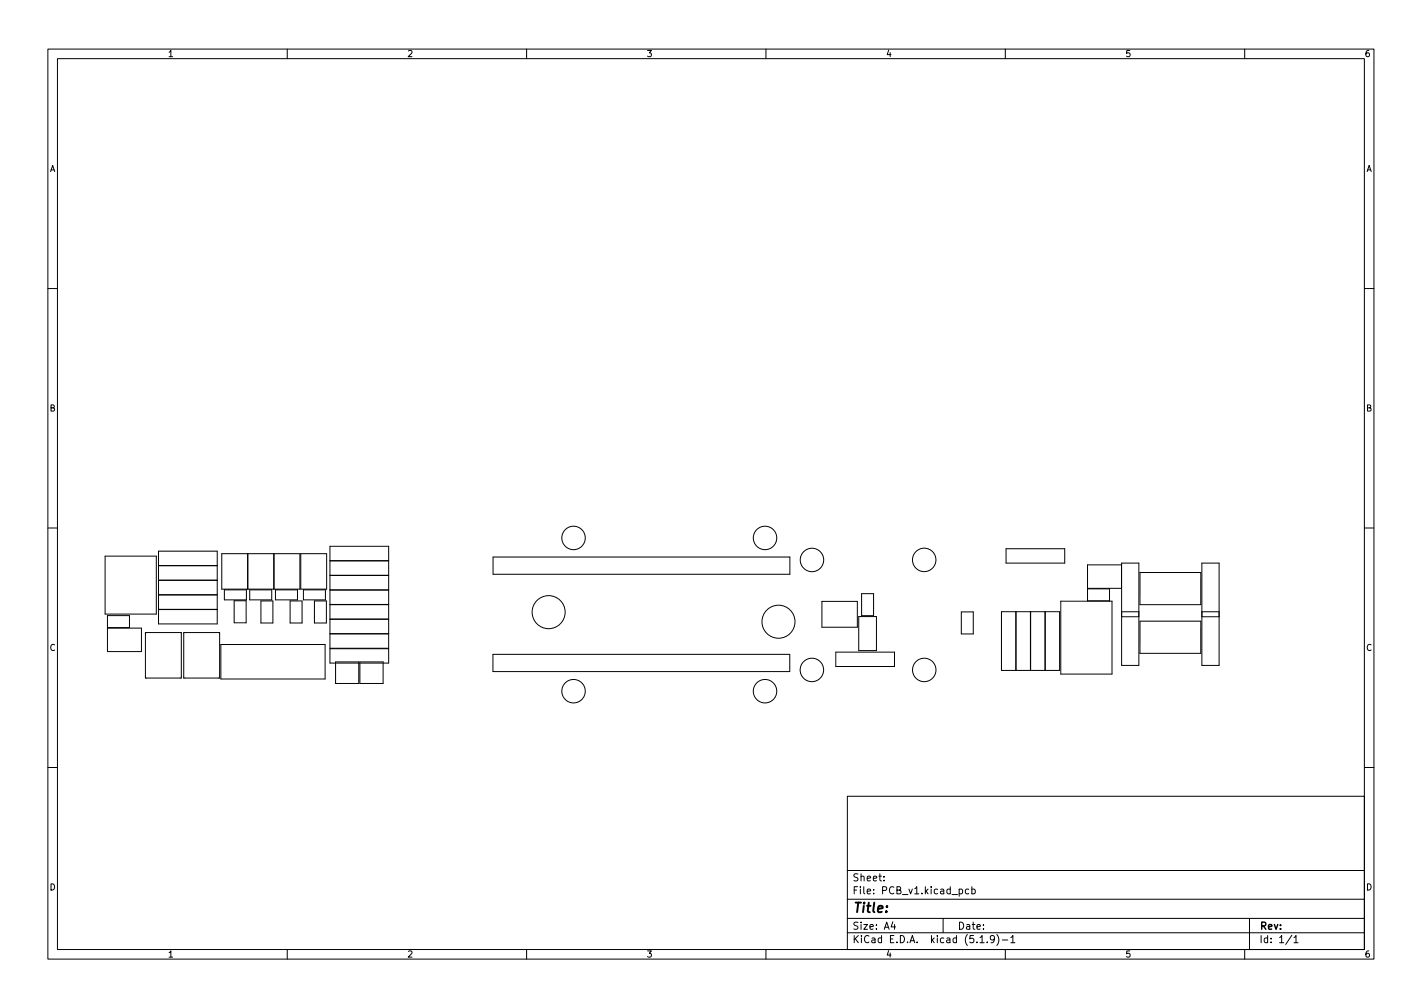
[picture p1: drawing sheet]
<svg xmlns="http://www.w3.org/2000/svg" width="297mm" height="210mm" viewBox="0 0 297 210" stroke-linecap="round" stroke-linejoin="round" font-family="sans-serif">
<defs><g id="words">
<text font-size="2.8" x="178" y="190.6">Title:</text>
<g font-size="2.1">
<text x="178" y="184">Sheet:</text>
<text x="178" y="186.7">File: PCB_v1.kicad_pcb</text>
<text x="178" y="196.9">KiCad E.D.A. kicad (5.1.9)-1</text>
<text x="178" y="194.1">Size: A4</text>
<text x="200" y="194.1">Date:</text>
<text x="263" y="194.1">Rev:</text>
<text x="263" y="196.9">Id: 1/1</text>
</g>
<g font-size="1.8">
<text x="35" y="11.9">1</text>
<text x="85" y="11.9">2</text>
<text x="135" y="11.9">3</text>
<text x="185" y="11.9">4</text>
<text x="235" y="11.9">5</text>
<text x="285" y="11.9">6</text>
<text x="10.3" y="35.9">A</text>
<text x="285.3" y="35.9">A</text>
<text x="10.3" y="85.9">B</text>
<text x="285.3" y="85.9">B</text>
<text x="10.3" y="135.9">C</text>
<text x="285.3" y="135.9">C</text>
<text x="10.3" y="185.9">D</text>
<text x="285.3" y="185.9">D</text>
<text x="35" y="199.9">1</text>
<text x="85" y="199.9">2</text>
<text x="135" y="199.9">3</text>
<text x="185" y="199.9">4</text>
<text x="235" y="199.9">5</text>
<text x="285" y="199.9">6</text>
</g>
</g></defs>
<g fill="none" stroke="#000" stroke-width=".21">
<path d="M10 10.2h277v190.1h-277zM12 12.2h273v186.1h-273zM60 10.2v2M110 10.2v2M160 10.2v2M210 10.2v2M260 10.2v2M10 60.2h2M285 60.2h2M10 110.2h2M22 116.1h10.7v12.1h-10.7zM33.1 115.1h12.3v15.2h-12.3z"/>
<path d="M33.1 118.1h12.3M46.3 115.6h5.4v7.4h-5.4zM51.8 115.6h5.4v7.4h-5.4zM57.2 115.6h5.4v7.4h-5.4zM62.8 115.6h5.4v7.4h-5.4zM68.9 114.1h12.3v21.3h-12.3zM68.9 117.1h12.3M103 116.3h62v3.6h-62zM210.2 114.6h12.2v3h-12.2zM234.3 117.9h-7.1v4.9h7.1M234.3 117.6h3.6v21.3h-3.6zM238.1 119.5h12.7v6.8h-12.7z"/>
<path d="M251.1 117.6h3.6v21.3h-3.6zM285 110.2h2M22.4 131.1h7.1v4.9h-7.1zM22.4 128.5h4.6v2.5h-4.6zM30.4 132.1h7.5v9.5h-7.5zM33.1 124.2h12.3M33.1 121.2h12.3M33.1 121.1h12.3M33.1 127.3h12.3M33.1 127.2h12.3M38.4 132.1h7.5v9.5h-7.5zM46.1 134.6h21.8v7.2h-21.8z"/>
<path d="M46.9 123.2h4.6v2.1h-4.6zM48.9 125.4h2.5v4.6h-2.5zM52.2 123.2h4.6v2.1h-4.6zM54.5 125.5h2.5v4.6h-2.5zM57.5 123.2h4.6v2.1h-4.6zM60.6 125.5h2.5v4.6h-2.5zM63.4 123.2h4.6v2.1h-4.6zM65.7 125.5h2.5v4.6h-2.5zM68.9 123.2h12.3M68.9 126.2h12.3M68.9 135.4h12.3v3h-12.3zM68.9 126.3h12.3"/>
<path d="M68.9 120.1h12.3M68.9 120.2h12.3M68.9 129.3h12.3M68.9 132.3h12.3M68.9 132.4h12.3M70.1 138.2h4.8v4.5h-4.8zM75.2 138.2h4.8v4.5h-4.8zM103 136.6h62v3.6h-62zM171.7 125.6h7.4v5.4h-7.4zM174.6 136.2h12.3v3h-12.3zM179.4 128.7h3.7v7.1h-3.7zM180 124h2.5v4.6h-2.5z"/>
<path d="M200.8 127.8h2.5v4.6h-2.5zM209.2 127.7h12.1v12.3h-12.1zM212.2 127.7v12.3M215.2 127.7v12.3M215.3 127.7v12.3M218.3 127.7v12.3M221.6 125.5h10.7v15.2h-10.7zM227.2 123h4.6v2.5h-4.6zM234.3 127.7h3.6M234.3 128.8h3.6M238.1 129.7h12.7v6.7h-12.7zM251.1 127.7h3.6"/>
<path d="M251.1 128.8h3.6M10 160.2h2M177 166.3h108v32h-108zM285 160.2h2M60 198.3v2M110 198.3v2M160 198.3v2M177 194.8h108M177 191.8h108M177 187.8h108M177 181.8h108M184.6 183.8v.1"/>
<path d="M184.6 183v.1M186.5 192.5l-.4 1h1M186.9 193v1M197 191.8v3M200.4 185.7l.4-.1 .3 .3-.2 .7h-.5M202.4 185.7l-.5-.1-.3 .3 .2 .7h.6M203 185.7l.4-.1 .3 .3-.1 .7h-.6M203 185.1v1.5M204.7 195.8l.4-.5v1.5M204.7 196.8h.9M206.2 196.7v.1M207.7 196l-.3 .3-.4-.1-.1-.2 .1-.6 .4-.1 .2 .2a.99 .99 0 0 1-.3 1.3h-.3"/>
<path d="M208.2 195.1a1.72 1.72 0 0 1 0 2.3M209.4 196.3h1.1M210 198.3v2M211.1 195.8l.5-.5v1.5M211.1 196.8h.9M260 198.3v2M261 191.8v6.5M269.9 195.3l-1.3 1.9M270.3 195.8l.4-.5v1.5M270.3 196.8h.8"/>
<circle cx="119.8" cy="112.3" r="2.45"/>
<circle cx="159.8" cy="112.3" r="2.45"/>
<circle cx="169.6" cy="116.9" r="2.45"/>
<circle cx="193.1" cy="116.9" r="2.45"/>
<circle cx="114.6" cy="127.8" r="3.4"/>
<circle cx="162.6" cy="129.8" r="3.4"/>
<circle cx="169.6" cy="139.9" r="2.45"/>
<circle cx="193.1" cy="139.9" r="2.45"/>
<circle cx="119.8" cy="144.3" r="2.45"/>
<circle cx="159.8" cy="144.3" r="2.45"/>
</g>
<use href="#words"/>
</svg>
